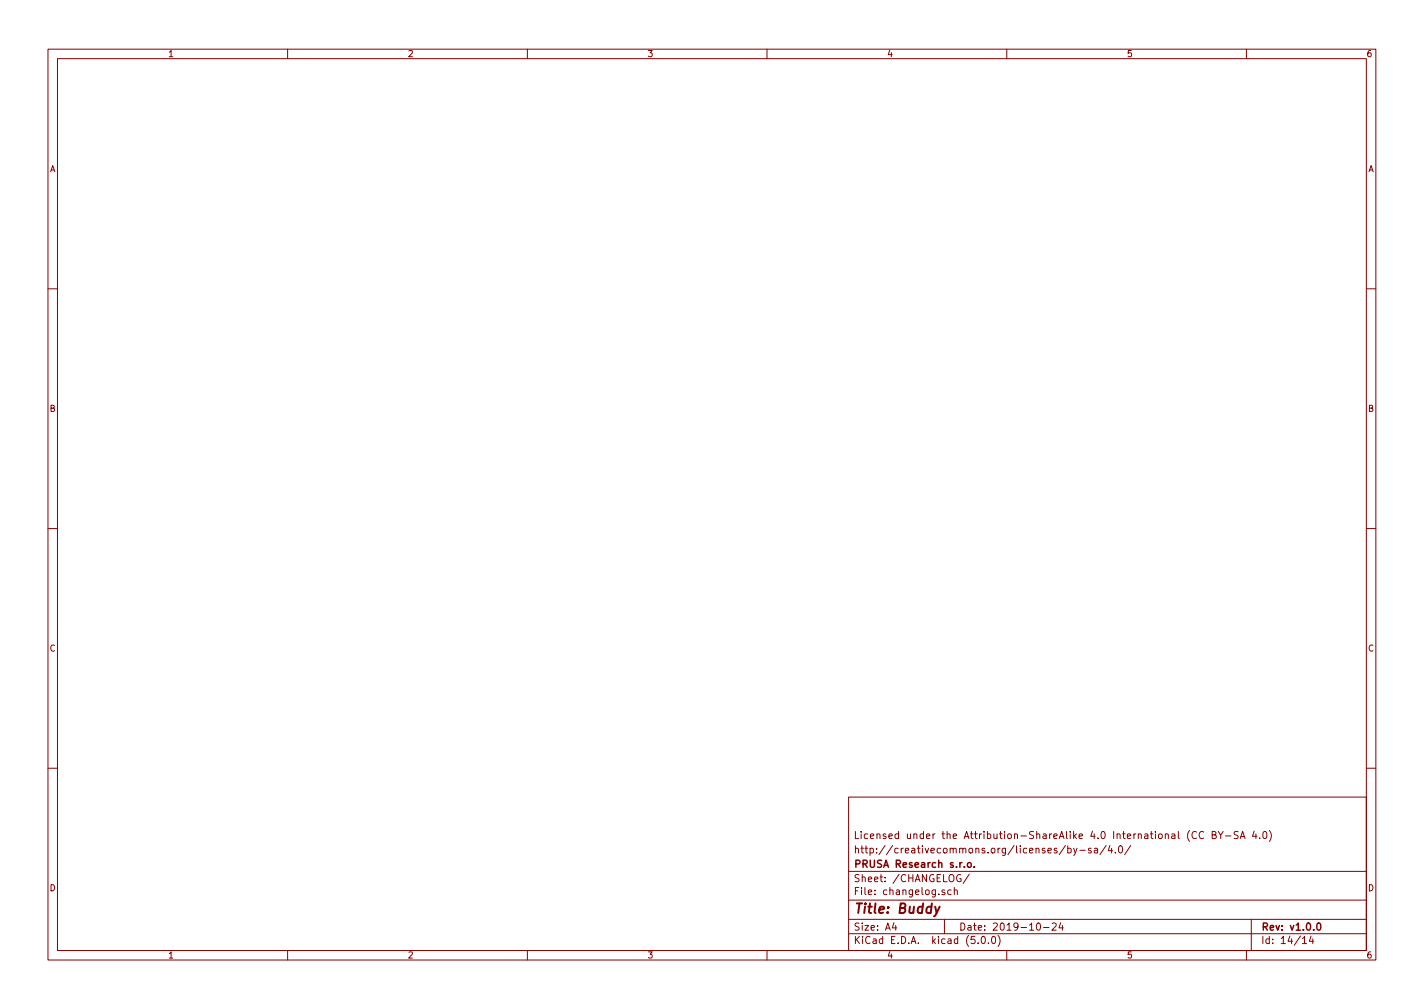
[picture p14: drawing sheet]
<svg xmlns="http://www.w3.org/2000/svg" width="297mm" height="210mm" viewBox="0 0 297 210" stroke-linecap="round" stroke-linejoin="round" font-family="sans-serif">
<defs><g id="words">
<text font-size="2.8" fill="#840000" x="178" y="190.5">Title: Buddy</text>
<g font-size="2.1" fill="#840000">
<text x="178" y="178">http://creativecommons.org/licenses/by-sa/4.0/</text>
<text x="178" y="175">Licensed under the Attribution-ShareAlike 4.0 International (CC BY-SA 4.0)</text>
<text x="178" y="184">Sheet: /CHANGELOG/</text>
<text x="178" y="181">PRUSA Research s.r.o.</text>
<text x="178" y="186.7">File: changelog.sch</text>
<text x="178" y="196.9">KiCad E.D.A. kicad (5.0.0)</text>
<text x="178" y="194.1">Size: A4</text>
<text x="200" y="194.1">Date: 2019-10-24</text>
<text x="263" y="194.1">Rev: v1.0.0</text>
<text x="263" y="196.9">Id: 14/14</text>
</g>
<g font-size="1.8" fill="#840000">
<text x="35" y="11.9">1</text>
<text x="85" y="11.9">2</text>
<text x="135" y="11.9">3</text>
<text x="185" y="11.9">4</text>
<text x="235" y="11.9">5</text>
<text x="285" y="11.9">6</text>
<text x="10.4" y="35.9">A</text>
<text x="285.4" y="35.9">A</text>
<text x="10.4" y="85.9">B</text>
<text x="285.4" y="85.9">B</text>
<text x="10.4" y="135.9">C</text>
<text x="285.4" y="135.9">C</text>
<text x="10.4" y="185.9">D</text>
<text x="285.4" y="185.9">D</text>
<text x="35" y="199.9">1</text>
<text x="85" y="199.9">2</text>
<text x="135" y="199.9">3</text>
<text x="185" y="199.9">4</text>
<text x="235" y="199.9">5</text>
<text x="285" y="199.9">6</text>
</g>
</g></defs>
<g fill="none" stroke="#840000" stroke-width=".21">
<path d="M10 10.3h277v189.9h-277zM12 12.2h273v186.1h-273zM60 10.3v1.9M110 10.3v1.9M160 10.3v1.9M210 10.3v1.9M260 10.3v1.9M10 60.2h2M285 60.2h2M10 110.3h2M285 110.3h2M10 160.2h2"/>
<path d="M177 166.3h108v32h-108zM222.2 176.3l-1.2 2M222.7 177l.5-.1 .2 .3v.6l-.2 .1-.5-.1M222.7 176.4v1.5M224 176.9l.3 1M224.7 176.9l-.5 1.4-.2 .1M225.2 177.4h1.2M227.6 177l-.4-.1-.2 .2 .1 .3 .5 .1v.3h-.6M228.3 177h.6l.1 .9M229 177.3l-.6 .1-.2 .2 .2 .3 .6-.1M230.7 176.3l-1.3 2M231.5 176.3l-.3 1.1h.9"/>
<path d="M231.9 176.9v1M232.7 177.8v.1M233.5 176.6l.2-.2a.8 .8 0 0 1 .5 .8 .8 .8 0 0 1-.5 .7l-.4-.5zM235.9 176.3l-1.3 2M248.1 173.2a1.79 1.79 0 0 0 0 2.3M249.6 173.6a.71 .71 0 0 0-1 .5 .71 .71 0 0 0 .7 .8l.3-.1M251.1 173.6a.71 .71 0 0 0-1 .5 .71 .71 0 0 0 .7 .8l.3-.1M252.9 174.1l.7-.1v-.4l-.2-.2h-.5v1.5h.5l.2-.1 .1-.4-.3-.3M254.1 173.4l.5 .8 .5-.8M254.6 174.2v.7M255.6 174.4h1.2M258.3 173.5l-.6-.1-.3 .3 .2 .4 .6 .3v.4l-.2 .1-.6-.1"/>
<path d="M258.7 174.9l.5-1.5 .5 1.5M258.9 174.5h.7M261.6 173.3l-.3 1.1h.9M262 173.9v1M262.8 174.8v.1M263.6 173.6l.3-.2a.86 .86 0 0 1-.1 1.5l-.2-.1-.2-.4zM264.8 173.2a1.71 1.71 0 0 1 0 2.3M285 160.2h2M60 198.3v1.9M110 198.3v1.9M160 198.3v1.9M177 194.8h108"/>
<path d="M177 191.8h108M177 187.8h108M177 181.8h108M186.5 192.5l-.4 1h1M186.8 193v1M197 191.8v3M197.1 185.7l-.4-.1-.2 .2v.2l.6 .2v.3h-.6M198.4 185.7l-.4-.1-.3 .3 .1 .6 .2 .1 .4-.1M199.1 185.7l.2-.1 .3 .1 .1 .9M199.1 185.1v1.5M200.4 182.5a.69 .69 0 0 0-.9 .7 .69 .69 0 0 0 1 .6v-.5h-.3M202.2 182.3l-1.3 2"/>
<path d="M204 196.7v.1M204.8 195.5l.3-.2a.81 .81 0 0 1 .5 .8 .81 .81 0 0 1-.5 .7l-.3-.1-.1-.4zM206.2 196.7v.1M207 195.4l.3-.1a.86 .86 0 0 1-.1 1.5 1 1 0 0 1-.2-1.4zM208.2 195.1a1.71 1.71 0 0 1 0 2.3M210 198.3v1.9M216.3 192.7l.3-.2a.81 .81 0 0 1 .5 .8 .81 .81 0 0 1-.5 .7l-.3-.1-.1-.4zM217.7 193.5h1.1M219.5 192.7l.5-.2 .3 .2v.3l-.9 1h.9M221.3 192.5l-.4 1h.9M221.6 193v1M260 198.3v1.9"/>
<path d="M261 191.8v6.5M271.7 195.8l.4-.5v1.5M271.7 196.8h.8M273.5 195.2l-.4 1.1h.9M273.8 195.8v1"/>
</g>
<path d="M201.9 180.1l.2-.2 .4 .2 .1 .5-.1 .2-.4 .1-.2-.1zM203.2 180.8v.1M274.9 192.6l.3-.1a.86 .86 0 0 1-.2 1.5 1 1 0 0 1-.1-1.4z" fill="none" stroke="#840000" stroke-width=".3"/>
<path d="M196 189.1l-.9 1.8-.3 .2" fill="none" stroke="#840000" stroke-width=".41"/>
<use href="#words"/>
</svg>
